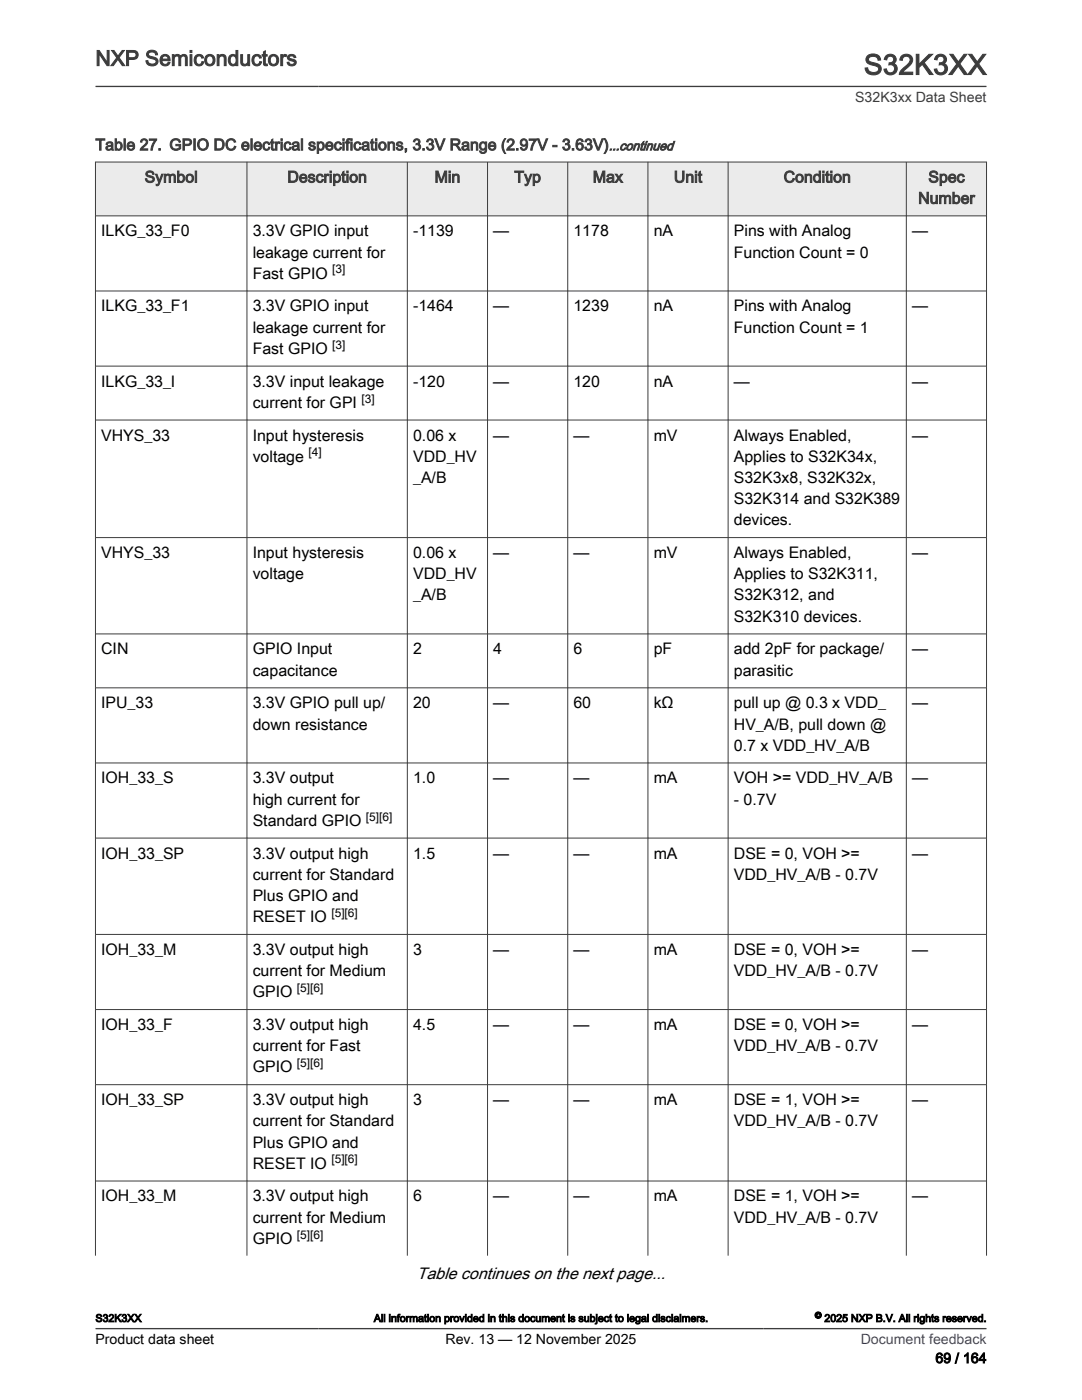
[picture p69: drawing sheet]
<svg xmlns="http://www.w3.org/2000/svg" width="216mm" height="279mm" viewBox="0 0 216 279" stroke-linecap="round" stroke-linejoin="round" font-family="sans-serif">
<defs><g id="words">
<text font-size="5.6" fill="#3c3c3c" x="172.4" y="14.9">S32K3XX</text>
<text font-size="4.2" fill="#3c3c3c" x="19" y="13.1">NXP Semiconductors</text>
<text font-size="3.3" x="83.2" y="255.3">Table continues on the next page...</text>
<g font-size="3.2" fill="#3c3c3c">
<text x="19" y="30">Table 27. GPIO DC electrical specifications, 3.3V Range (2.97V - 3.63V)</text>
<text x="28.9" y="36.4">Symbol</text>
<text x="57.3" y="36.4">Description</text>
<text x="86.7" y="36.4">Min</text>
<text x="102.6" y="36.4">Typ</text>
<text x="118.3" y="36.4">Max</text>
<text x="134.5" y="36.4">Unit</text>
<text x="156.4" y="36.4">Condition</text>
<text x="183.2" y="40.6">Number</text>
<text x="185.2" y="36.4">Spec</text>
</g>
<g font-size="3.2">
<text x="20.2" y="47.2">ILKG_33_F0</text>
<text x="50.4" y="47.2">3.3V GPIO input</text>
<text x="82.4" y="47.2">-1139</text>
<text x="98.4" y="47.2">—</text>
<text x="114.4" y="47.2">1178</text>
<text x="130.4" y="47.2">nA</text>
<text x="146.4" y="47.2">Pins with Analog</text>
<text x="182" y="47.2">—</text>
<text x="50.4" y="51.4">leakage current for</text>
<text x="146.4" y="51.4">Function Count = 0</text>
<text x="50.4" y="55.6">Fast GPIO</text>
<text x="20.2" y="62.2">ILKG_33_F1</text>
<text x="50.4" y="62.2">3.3V GPIO input</text>
<text x="82.4" y="62.2">-1464</text>
<text x="98.4" y="62.2">—</text>
<text x="114.4" y="62.2">1239</text>
<text x="130.4" y="62.2">nA</text>
<text x="146.4" y="62.2">Pins with Analog</text>
<text x="182" y="62.2">—</text>
<text x="50.4" y="66.4">leakage current for</text>
<text x="50.4" y="70.6">Fast GPIO</text>
<text x="146.4" y="66.4">Function Count = 1</text>
<text x="20.2" y="77.2">ILKG_33_I</text>
<text x="50.4" y="77.2">3.3V input leakage</text>
<text x="82.4" y="77.2">-120</text>
<text x="98.4" y="77.2">—</text>
<text x="114.4" y="77.2">120</text>
<text x="130.4" y="77.2">nA</text>
<text x="146.4" y="77.2">—</text>
<text x="182" y="77.2">—</text>
<text x="50.4" y="81.4">current for GPI</text>
<text x="20.2" y="87.9">VHYS_33</text>
<text x="50.4" y="87.9">Input hysteresis</text>
<text x="82.4" y="87.9">0.06 x</text>
<text x="98.4" y="87.9">—</text>
<text x="114.4" y="87.9">—</text>
<text x="130.4" y="87.9">mV</text>
<text x="146.4" y="87.9">Always Enabled,</text>
<text x="182" y="87.9">—</text>
<text x="50.4" y="92.1">voltage</text>
<text x="82.4" y="92.1">VDD_HV</text>
<text x="146.4" y="92.1">Applies to S32K34x,</text>
<text x="82.4" y="96.4">_A/B</text>
<text x="146.4" y="96.4">S32K3x8, S32K32x,</text>
<text x="146.4" y="100.6">S32K314 and S32K389</text>
<text x="146.4" y="104.8">devices.</text>
<text x="20.2" y="111.4">VHYS_33</text>
<text x="50.4" y="111.4">Input hysteresis</text>
<text x="82.4" y="111.4">0.06 x</text>
<text x="98.4" y="111.4">—</text>
<text x="114.4" y="111.4">—</text>
<text x="130.4" y="111.4">mV</text>
<text x="146.4" y="111.4">Always Enabled,</text>
<text x="182" y="111.4">—</text>
<text x="50.4" y="115.6">voltage</text>
<text x="82.4" y="115.6">VDD_HV</text>
<text x="82.4" y="119.8">_A/B</text>
<text x="146.4" y="115.6">Applies to S32K311,</text>
<text x="146.4" y="119.8">S32K312, and</text>
<text x="146.4" y="124.1">S32K310 devices.</text>
<text x="20.2" y="130.6">CIN</text>
<text x="50.4" y="130.6">GPIO Input</text>
<text x="82.4" y="130.6">2</text>
<text x="98.4" y="130.6">4</text>
<text x="114.4" y="130.6">6</text>
<text x="130.4" y="130.6">pF</text>
<text x="146.4" y="130.6">add 2pF for package/</text>
<text x="182" y="130.6">—</text>
<text x="50.4" y="134.8">capacitance</text>
<text x="146.4" y="134.8">parasitic</text>
<text x="20.2" y="141.4">IPU_33</text>
<text x="50.4" y="141.4">3.3V GPIO pull up/</text>
<text x="82.4" y="141.4">20</text>
<text x="98.4" y="141.4">—</text>
<text x="114.4" y="141.4">60</text>
<text x="130.4" y="141.4">kΩ</text>
<text x="146.4" y="141.4">pull up @ 0.3 x VDD_</text>
<text x="182" y="141.4">—</text>
<text x="50.4" y="145.6">down resistance</text>
<text x="146.4" y="145.6">HV_A/B, pull down @</text>
<text x="146.4" y="149.8">0.7 x VDD_HV_A/B</text>
<text x="20.2" y="156.4">IOH_33_S</text>
<text x="50.4" y="156.4">3.3V output</text>
<text x="50.4" y="160.6">high current for</text>
<text x="82.4" y="156.4">1.0</text>
<text x="98.4" y="156.4">—</text>
<text x="114.4" y="156.4">—</text>
<text x="130.4" y="156.4">mA</text>
<text x="146.4" y="156.4">VOH &gt;= VDD_HV_A/B</text>
<text x="146.4" y="160.6">- 0.7V</text>
<text x="182" y="156.4">—</text>
<text x="50.4" y="164.8">Standard GPIO</text>
<text x="20.2" y="171.3">IOH_33_SP</text>
<text x="50.4" y="171.3">3.3V output high</text>
<text x="82.4" y="171.3">1.5</text>
<text x="98.4" y="171.3">—</text>
<text x="114.4" y="171.3">—</text>
<text x="130.4" y="171.3">mA</text>
<text x="146.4" y="171.3">DSE = 0, VOH &gt;=</text>
<text x="182" y="171.3">—</text>
<text x="50.4" y="175.6">current for Standard</text>
<text x="50.4" y="179.8">Plus GPIO and</text>
<text x="146.4" y="175.6">VDD_HV_A/B - 0.7V</text>
<text x="50.4" y="184">RESET IO</text>
<text x="20.2" y="190.6">IOH_33_M</text>
<text x="50.4" y="190.6">3.3V output high</text>
<text x="82.4" y="190.6">3</text>
<text x="98.4" y="190.6">—</text>
<text x="114.4" y="190.6">—</text>
<text x="130.4" y="190.6">mA</text>
<text x="146.4" y="190.6">DSE = 0, VOH &gt;=</text>
<text x="182" y="190.6">—</text>
<text x="50.4" y="194.8">current for Medium</text>
<text x="146.4" y="194.8">VDD_HV_A/B - 0.7V</text>
<text x="50.4" y="199">GPIO</text>
<text x="20.2" y="205.6">IOH_33_F</text>
<text x="50.4" y="205.6">3.3V output high</text>
<text x="50.4" y="209.8">current for Fast</text>
<text x="82.4" y="205.6">4.5</text>
<text x="98.4" y="205.6">—</text>
<text x="114.4" y="205.6">—</text>
<text x="130.4" y="205.6">mA</text>
<text x="146.4" y="205.6">DSE = 0, VOH &gt;=</text>
<text x="146.4" y="209.8">VDD_HV_A/B - 0.7V</text>
<text x="182" y="205.6">—</text>
<text x="50.4" y="214">GPIO</text>
<text x="20.2" y="220.6">IOH_33_SP</text>
<text x="50.4" y="220.6">3.3V output high</text>
<text x="82.4" y="220.6">3</text>
<text x="98.4" y="220.6">—</text>
<text x="114.4" y="220.6">—</text>
<text x="130.4" y="220.6">mA</text>
<text x="146.4" y="220.6">DSE = 1, VOH &gt;=</text>
<text x="182" y="220.6">—</text>
<text x="50.4" y="224.8">current for Standard</text>
<text x="146.4" y="224.8">VDD_HV_A/B - 0.7V</text>
<text x="50.4" y="229">Plus GPIO and</text>
<text x="50.4" y="233.3">RESET IO</text>
<text x="20.2" y="239.8">IOH_33_M</text>
<text x="50.4" y="239.8">3.3V output high</text>
<text x="82.4" y="239.8">6</text>
<text x="98.4" y="239.8">—</text>
<text x="114.4" y="239.8">—</text>
<text x="130.4" y="239.8">mA</text>
<text x="146.4" y="239.8">DSE = 1, VOH &gt;=</text>
<text x="182" y="239.8">—</text>
<text x="50.4" y="244">current for Medium</text>
<text x="146.4" y="244">VDD_HV_A/B - 0.7V</text>
<text x="50.4" y="248.2">GPIO</text>
</g>
<text font-size="2.8" fill="#3c3c3c" x="170.6" y="20.4">S32K3xx Data Sheet</text>
<g font-size="2.8">
<text x="19.1" y="268.1">Product data sheet</text>
<text x="88.9" y="268.1">Rev. 13 — 12 November 2025</text>
<text x="186.7" y="272">69 / 164</text>
</g>
<text font-size="2.8" fill="#00f" x="171.7" y="268.1">Document feedback</text>
<text font-size="2.6" fill="#3c3c3c" x="121.5" y="30">...continued</text>
<g font-size="2.4">
<text x="66.3" y="54.6">[3]</text>
<text x="66.3" y="69.6">[3]</text>
<text x="72.1" y="80.3">[3]</text>
<text x="61.5" y="91.1">[4]</text>
<text x="73" y="163.8">[5][6]</text>
<text x="66.1" y="183">[5][6]</text>
<text x="59.2" y="198">[5][6]</text>
<text x="59.2" y="213">[5][6]</text>
<text x="66.1" y="232.2">[5][6]</text>
<text x="59.2" y="247.2">[5][6]</text>
</g>
<g font-size="2.1">
<text x="19" y="263.8">S32K3XX</text>
<text x="74.6" y="263.8">All information provided in this document is subject to legal disclaimers.</text>
<text x="164.5" y="263.8">2025 NXP B.V. All rights reserved.</text>
</g>
<text font-size="1.8" x="162.6" y="263.1">©</text>
</g></defs>
<path d="M19 32.3h177.8v10.8h-177.8z" fill-rule="evenodd" fill="#ebebeb"/>
<g fill="none" stroke="#3c3c3c" stroke-width=".2">
<path d="M19 32.3h177.9M19 32.3v218.3M49.3 32.3v218.3M81.3 32.3v218.3M97.3 32.3v218.3M113.3 32.3v218.3M129.3 32.3v218.3M145.3 32.3v218.3M180.8 32.3v218.3M196.8 32.3v218.3M19 43.1h177.9M19 58.1h177.9"/>
<path d="M19 73.1h177.9M19 83.8h177.9M19 107.3h177.9M19 126.5h177.9M19 137.3h177.9M19 152.3h177.9M19 167.3h177.9M19 186.5h177.9M19 201.5h177.9M19 216.5h177.9M19 235.7h177.9"/>
</g>
<path d="M19 17.3h177.8M19 265.2h177.8" fill="none" stroke="#3c3c3c" stroke-width=".26"/>
<use href="#words"/>
</svg>
